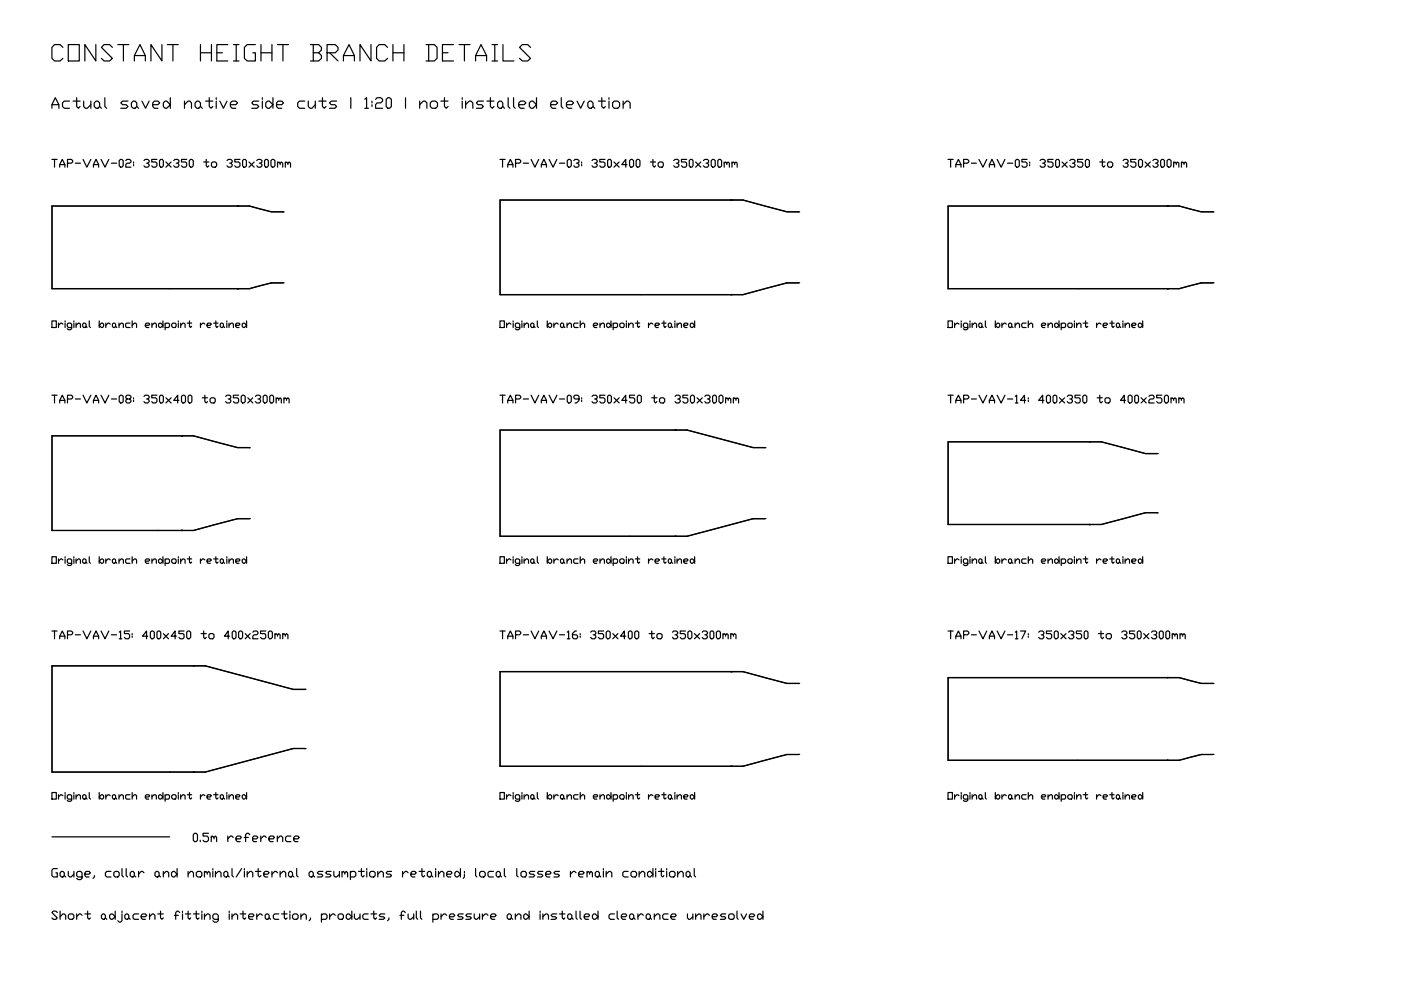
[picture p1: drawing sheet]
<svg xmlns="http://www.w3.org/2000/svg" width="297mm" height="210mm" viewBox="0 0 297 210" stroke-linecap="round" stroke-linejoin="round" font-family="sans-serif">
<defs><g id="words">
<text font-size="7.1" x="9.9" y="14.1">CONSTANT HEIGHT BRANCH DETAILS</text>
<g font-size="4.4">
<text x="9.9" y="136.5">TAP-VAV-15: 400x450 to 400x250mm</text>
<text x="104.8" y="136.5">TAP-VAV-16: 350x400 to 350x300mm</text>
<text x="199.7" y="136.5">TAP-VAV-17: 350x350 to 350x300mm</text>
</g>
</g></defs>
<!-- layer: NATIVE_SIDE_CUT -->
<g fill="none" stroke="#000" stroke-width=".25">
<path d="M50.4 43.7h-39.4v17.5h39.4M50.4 43.7h.1M50.4 43.7h2.5M52.9 43.7h-2.5M52.9 43.7l4.6 1.2h2.5M60 60h-2.5l-4.6 1.2h-2.5M60 60h.1M60 44.9h.1M155 42.4h-49v20.1h49M155 42.4h.1M155 42.4h2.5l9.3 2.5h2.5M169.3 60h-2.5l-9.3 2.5h-2.5"/>
<path d="M169.3 60h.1M169.3 44.9h.1M247.5 43.7h-46.5v17.5h46.5M247.5 43.7h.1M247.5 43.7h2.5M250 43.7h-2.5M250 43.7l4.7 1.2h2.5M257.2 60h-2.5l-4.7 1.2h-2.5M257.2 60h.1M257.2 44.9h.1M50.4 61.2h.1M155 62.5h.1"/>
<path d="M247.5 61.2h.1M38.5 92.4h-27.5v20.1M38.5 92.4h.1M38.5 92.4h2.5l9.4 2.5h2.5M52.9 94.9h.1M143.2 91.2h-37.2v22.5h37.2M143.2 91.2h.1M143.2 91.2h2.5l14 3.7h2.5M162.2 94.9h.1M231 93.7h-30v17.5h30M231 93.7h.1M231 93.7h2.5l9.4 2.5h2.5"/>
<path d="M245.4 96.2h.1M11 112.5h27.5M38.5 112.5h.1M38.5 112.5h2.5M52.9 110h-2.5l-9.4 2.5M52.9 110h.1M143.2 113.7h.1M143.2 113.7h2.5M162.2 110h-2.5l-14 3.7M162.2 110h.1M231 111.2h.1M231 111.2h2.5"/>
<path d="M245.4 108.7h-2.5l-9.4 2.5M245.4 108.7h.1M41 141.2h-30v22.5h30M41 141.2h.1M41 141.2h2.5l18.7 4.9h2.5M41 141.2h2.5l18.7 5 2.5-.1M62.2 158.7l-18.7 5h-2.5M62.2 158.7h2.5M64.7 158.7h.1M64.7 146.1h.1M155 142.4h-49v20.1h49M155 142.4h.1"/>
<path d="M155 142.4h-49v20h49M155 142.4h2.5l9.3 2.5h2.5M166.8 160l-9.3 2.5h-2.5M166.8 159.9l-9.3 2.5h-2.5M166.8 159.9h2.5M169.3 159.9l-2.5 .1M169.3 159.9h.1M169.3 144.9h.1M247.5 143.7h-46.5v17.5h46.5M247.5 143.7h.1M247.5 143.7a11.7 11.7 0 0 1 4.8 .6l2.4 .6h2.5M247.5 143.7h2.5l4.7 1.2h2.5"/>
<path d="M254.7 160l-4.7 1.2h-2.5M254.7 159.9l-4.7 1.3h-2.5M254.7 159.9h2.5M257.2 159.9l-2.5 .1M257.2 159.9h.1M257.2 144.9h.1M41 163.7h.1M155 162.4h.1M155 162.4v.1M247.5 161.2h.1"/>
</g>
<!-- layer: DETAIL_NOTES -->
<g fill="none" stroke="#000" stroke-width=".25">
<path d="M11 23v-.8l.7-1.5 .8 1.5v.8M11 33.8h1.1M11 22.2h1.5M11.6 33.8v1.6M12.7 35.4v-.5l.5-1.1 .6 1.1v.5M12.7 34.9h1.1M14.3 34.6h.8l.3-.3v-.2l-.3-.3h-.8v1.6M14.7 21.4h-1.1l-.3 .4v.8l.3 .4h1.1M15.5 21.4h1.5M16 34.6h1.1M16.3 20.7v1.9l.3 .4 .4-.4M17.6 33.8l.8 1.6 .9-1.6"/>
<path d="M17.7 21.4v1.2l.4 .4h.4l.8-.8M19.3 21.4v1.6M19.8 35.4v-.5l.6-1.1 .5 1.1v.5M19.8 34.9h1.1M20 21.8l.4-.4h.3l.4 .4v.8l-.4 .4h-.3l-.4-.4zM21.1 22.6l.4 .4M21.4 33.8l.9 1.6 .8-1.6M22.2 20.7v1.9l.4 .4M23.6 34.6h1.1M25.3 34.1l.3-.3h.2l.3 .3v1.1l-.3 .2h-.2l-.3-.2zM26.7 34.1l.2-.3h.6l.3 .3v.2l-.3 .3h-.6l-.2 .3v.5h1.1M27.1 21.4h-1.1l-.4 .4 .4 .4h.8l.3 .4-.3 .4h-1.2"/>
<path d="M27.9 21.8l.3-.4h.4l.4 .4v.8l-.4 .4h-.4l-.3-.4zM28.3 34.3v.3M28.3 34.9v.3M29 22.6l.4 .4M30.1 21.4l.8 1.6 .7-1.6M30.5 34.1l.3-.3h.5l.3 .3v.2l-.3 .3h-.2M31.3 34.6l.3 .3v.3l-.3 .2h-.5l-.3-.2M32.4 22.2h1.1l.4-.4-.4-.4h-.8l-.3 .4v.8l.3 .4h.8M33.3 33.8h-1.1v.5h.8l.3 .3v.6l-.3 .2h-.6l-.2-.2M34.1 33.8h.3l.2 .3v1.1l-.2 .2h-.3l-.3-.2v-1.1zM34.6 21.8l.4-.4h.3l.8 .8-.8 .8h-.3l-.4-.4zM35.2 34.3l1.1 1.1"/>
<path d="M36.1 20.7v2.3M36.3 34.3l-1.1 1.1M36.8 34.1l.3-.3h.6l.2 .3v.2l-.2 .3h-.3M37.7 34.6l.2 .3v.3l-.2 .2h-.6l-.3-.2M39.1 22.2l.8-.8h.4l.3 .4v1.2M39.1 21.4v1.6M39.6 33.8h-1.1v.5h.8l.3 .3v.6l-.3 .2h-.5l-.3-.2M40.1 34.1l.3-.3h.3l.3 .3v1.1l-.3 .2h-.3l-.3-.2zM41.4 21.8l.3-.4h.4l.4 .4v.8l-.4 .4h-.4l-.3-.4zM42.5 22.6l.4 .4M43.2 34.3h1.1M43.6 21.4h1.5"/>
<path d="M43.7 33.8v1.4l.3 .2 .3-.2M44.4 20.7v1.9l.3 .4 .4-.4M44.8 34.6l.3-.3h.5l.3 .3v.6l-.3 .2h-.5l-.3-.2zM45.8 20.7v.4M45.8 21.4v1.6M46.6 21.4l.8 1.6 .7-1.6M48.1 34.1l.3-.3h.5l.3 .3v.2l-.3 .3h-.2M48.9 22.2h1.1l.4-.4-.4-.4h-.8l-.3 .4v.8l.3 .4h.8M48.9 34.6l.3 .3v.3l-.3 .2h-.5l-.3-.2M50.9 33.8h-1.1v.5h.8l.3 .3v.6l-.3 .2h-.6l-.2-.2M51.7 33.8h.3l.2 .3v1.1l-.2 .2h-.3l-.3-.2v-1.1zM52.8 34.3l1.1 1.1"/>
<path d="M53.9 34.3l-1.1 1.1M54.4 34.1l.3-.3h.5l.3 .3v.2l-.3 .3h-.2M54.9 21.4h-1.2l-.3 .4 .3 .4h.8l.4 .4-.4 .4h-1.1M55.2 34.6l.3 .3v.3l-.3 .2h-.5l-.3-.2M55.6 20.7v.4M55.6 21.4v1.6M56.1 34.1l.2-.3h.3l.3 .3v1.1l-.3 .2h-.3l-.2-.2zM56.3 21.8l.4-.4h.4l.8 .8-.8 .8h-.4l-.4-.4zM57.4 34.1l.3-.3h.3l.3 .3v1.1l-.3 .2h-.3l-.3-.2zM57.9 20.7v2.3M58.6 22.2h1.1l.4-.4-.4-.4h-.7l-.4 .4v.8l.4 .4h.7M58.8 34.6l.3-.3 .3 .3v.3"/>
<path d="M58.8 34.3v1.1M59.4 34.6l.2-.3 .3 .3v.8M60.5 34.6l.2-.3 .3 .3v.3M60.5 34.3v1.1M61 34.6l.3-.3 .3 .3v.8M64.6 21.4h-1.1l-.4 .4v.8l.4 .4h1.1M65.4 21.4v1.2l.3 .4h.4l.7-.8M66.8 21.4v1.6M67.6 21.4h1.5M68.4 20.7v1.9l.3 .4 .4-.4M71.4 21.4h-1.2l-.4 .4 .4 .4h.8l.4 .4-.4 .4h-1.2M74.4 20.7v2.3"/>
<path d="M77.3 21.1l.4-.4v2.3M77.3 23h.8M78.9 21.4v.4M78.9 22.2v.4M79.6 21.1l.4-.4h.7l.4 .4v.3l-.4 .4h-.7l-.4 .4v.8h1.5M81.9 21.1l.4-.4h.3l.4 .4v1.5l-.4 .4h-.3l-.4-.4zM86 20.7v2.3M89 22.2l.7-.8h.4l.4 .4v1.2M89 21.4v1.6M91.2 21.8l.4-.4h.8l.4 .4v.8l-.4 .4h-.8l-.4-.4zM93.5 21.4h1.5M94.2 20.7v1.9l.4 .4 .4-.4"/>
<path d="M98 20.7v.4M98 21.4v1.6M98.7 22.2l.8-.8h.4l.3 .4v1.2M98.7 21.4v1.6M102.5 21.4h-1.2l-.3 .4 .3 .4h.8l.4 .4-.4 .4h-1.1M103.3 21.4h1.4M104 20.7v1.9l.4 .4 .3-.4M105.5 21.8l.4-.4h.4l.3 .4v.8l-.3 .4h-.4l-.4-.4zM106 33.8h1.1M106.6 33.8v1.6M106.6 22.6l.4 .4M107.7 35.4v-.5l.5-1.1 .6 1.1v.5"/>
<path d="M107.7 34.9h1.1M107.7 20.7v1.9l.4 .4M108.9 20.7v1.9l.3 .4M109.3 34.6h.8l.3-.3v-.2l-.3-.3h-.8v1.6M110 22.2h1.1l.4-.4-.4-.4h-.7l-.4 .4v.8l.4 .4h.7M111 34.6h1.1M112.2 21.8l.4-.4h.4l.7 .8-.7 .8h-.4l-.4-.4zM112.6 33.8l.8 1.6 .8-1.6M113.7 20.7v2.3M114.8 35.4v-.5l.5-1.1 .6 1.1v.5M114.8 34.9h1.1M116.4 33.8l.9 1.6 .8-1.6"/>
<path d="M116.8 22.2h1.1l.3-.4-.3-.4h-.8l-.3 .4v.8l.3 .4h.8M118.6 34.6h1.1M119 20.7v1.9l.4 .4M120.1 22.2h1.1l.4-.4-.4-.4h-.7l-.4 .4v.8l.4 .4h.7M120.3 34.1l.3-.3h.2l.3 .3v1.1l-.3 .2h-.2l-.3-.2zM121.7 34.1l.2-.3h.6l.3 .3v.2l-.3 .3h-.3M122.3 21.4l.8 1.6 .8-1.6M122.5 34.6l.3 .3v.3l-.3 .2h-.6l-.2-.2M123.3 34.3v.3M123.3 34.9v.3M125 21.4h.3l.4 .4v.8l-.4 .4h-.3l-.4-.4v-.8zM125.5 34.1l.3-.3h.5l.3 .3v.2l-.3 .3h-.2"/>
<path d="M125.7 22.6l.4 .4M126.3 34.6l.3 .3v.3l-.3 .2h-.5l-.3-.2M126.9 21.4h1.5M127.6 20.7v1.9l.4 .4 .4-.4M128.3 33.8h-1.1v.5h.8l.3 .3v.6l-.3 .2h-.6l-.2-.2M128.8 34.1l.3-.3h.3l.2 .3v1.1l-.2 .2h-.3l-.3-.2zM129.1 20.7v.4M129.1 21.4v1.6M130.2 34.3l1.1 1.1M130.2 21.4h.8l.4 .4v.8l-.4 .4h-.8l-.3-.4v-.8zM131.3 34.3l-1.1 1.1M132.1 22.2l.7-.8h.4l.4 .4v1.2"/>
<path d="M132.1 21.4v1.6M132.9 34.9h-1.1l.9-1.1v1.6M133.5 34.1l.3-.3h.2l.3 .3v1.1l-.3 .2h-.2l-.3-.2zM134.9 34.1l.2-.3h.3l.3 .3v1.1l-.3 .2h-.3l-.2-.2zM137.9 34.3h1.1M138.4 33.8v1.4l.3 .2 .3-.2M139.5 34.6l.3-.3h.6l.2 .3v.6l-.2 .2h-.6l-.3-.2zM142.8 34.1l.3-.3h.6l.2 .3v.2l-.2 .3h-.3M143.7 34.6l.2 .3v.3l-.2 .2h-.6l-.3-.2M145.6 33.8h-1.1v.5h.8l.3 .3v.6l-.3 .2h-.5l-.3-.2M146.1 34.1l.3-.3h.3l.2 .3v1.1l-.2 .2h-.3l-.3-.2zM147.5 34.3l1.1 1.1"/>
<path d="M148.6 34.3l-1.1 1.1M149.1 34.1l.3-.3h.6l.2 .3v.2l-.2 .3h-.3M150 34.6l.2 .3v.3l-.2 .2h-.6l-.3-.2M150.8 34.1l.3-.3h.2l.3 .3v1.1l-.3 .2h-.2l-.3-.2zM152.2 34.1l.2-.3h.3l.3 .3v1.1l-.3 .2h-.3l-.2-.2zM153.5 34.6l.3-.3 .3 .3v.3M153.5 34.3v1.1M154.1 34.6l.3-.3 .2 .3v.8M155.2 34.6l.3-.3 .2 .3v.3M155.2 34.3v1.1M155.7 34.6l.3-.3 .3 .3v.8M201 33.8h1.1"/>
<path d="M201.5 33.8v1.6M202.6 35.4v-.5l.6-1.1 .6 1.1v.5M202.6 34.9h1.2M204.3 34.6h.8l.3-.3v-.2l-.3-.3h-.8v1.6M206 34.6h1M207.6 33.8l.8 1.6 .8-1.6M209.8 35.4v-.5l.5-1.1 .6 1.1v.5M209.8 34.9h1.1M211.4 33.8l.9 1.6 .8-1.6M213.6 34.6h1.1M215.3 34.1l.3-.3h.2l.3 .3v1.1l-.3 .2h-.2l-.3-.2zM217.8 33.8h-1.1v.5h.8l.3 .3v.6l-.3 .2h-.6l-.2-.2"/>
<path d="M218.3 34.3v.3M218.3 34.9v.3M220.5 34.1l.3-.3h.5l.3 .3v.2l-.3 .3h-.2M221.3 34.6l.3 .3v.3l-.3 .2h-.5l-.3-.2M223.3 33.8h-1.1v.5h.8l.3 .3v.6l-.3 .2h-.6l-.2-.2M223.8 34.1l.3-.3h.3l.2 .3v1.1l-.2 .2h-.3l-.3-.2zM225.2 34.3l1.1 1.1M226.3 34.3l-1.1 1.1M226.8 34.1l.3-.3h.6l.2 .3v.2l-.2 .3h-.3M227.7 34.6l.2 .3v.3l-.2 .2h-.6l-.3-.2M229.6 33.8h-1.1v.5h.8l.3 .3v.6l-.3 .2h-.5l-.3-.2M230.1 34.1l.3-.3h.3l.3 .3v1.1l-.3 .2h-.3l-.3-.2z"/>
<path d="M233.2 34.3h1.1M233.7 33.8v1.4l.3 .2 .3-.2M234.8 34.6l.3-.3h.5l.3 .3v.6l-.3 .2h-.5l-.3-.2zM238.1 34.1l.3-.3h.5l.3 .3v.2l-.3 .3h-.3M238.9 34.6l.3 .3v.3l-.3 .2h-.5l-.3-.2M240.8 33.8h-1.1v.5h.9l.2 .3v.6l-.2 .2h-.6l-.3-.2M241.4 34.1l.3-.3h.2l.3 .3v1.1l-.3 .2h-.2l-.3-.2zM242.8 34.3l1.1 1.1M243.9 34.3l-1.1 1.1M244.4 34.1l.3-.3h.5l.3 .3v.2l-.3 .3h-.2M245.2 34.6l.3 .3v.3l-.3 .2h-.5l-.3-.2M246.1 34.1l.2-.3h.3l.3 .3v1.1l-.3 .2h-.3l-.2-.2z"/>
<path d="M247.4 34.1l.3-.3h.3l.3 .3v1.1l-.3 .2h-.3l-.3-.2zM248.8 34.6l.3-.3 .3 .3v.3M248.8 34.3v1.1M249.4 34.6l.2-.3 .3 .3v.8M250.5 34.6l.2-.3 .3 .3v.3M250.5 34.3v1.1M251 34.6l.3-.3 .3 .3v.8M11 68h.9v1.4h-.9zM12.4 68.5v.9M13.3 68.7l-.4-.2-.5 .5M13.8 68v.3M13.8 68.5v.9"/>
<path d="M15.2 69.4h-.7l-.2-.2v-.5l.2-.2h.4l.3 .2v1l-.3 .2h-.4l-.2-.2M15.7 68v.3M15.7 68.5v.9M16.1 69l.5-.5h.2l.3 .2v.7M16.1 68.5v.9M17.5 68.7l.5-.2 .2 .2v.5l-.2 .2h-.3l-.2-.2zM18.2 69.2l.3 .2M18.9 68v1.2l.3 .2M21 69l.5-.5 .5 .2v.5l-.3 .2h-.2zM21 68v1.4M22.4 68.5v.9M23.4 68.7l-.5-.2-.5 .5"/>
<path d="M23.8 68.7l.2-.2 .5 .2v.5l-.2 .2h-.3l-.2-.2zM24.5 69.2l.3 .2M25.2 69l.5-.5h.2l.3 .2v.7M25.2 68.5v.9M27.6 68.5h-.8l-.2 .2v.5l.2 .2h.8M28 69l.5-.5h.2l.3 .2v.7M28 68v1.4M30.8 69h.7l.2-.3-.2-.2h-.4l-.3 .2v.5l.3 .2h.4M32.2 69l.5-.5h.2l.2 .2v.7M32.2 68.5v.9M33.6 68.7l.5-.2 .4 .5-.4 .4h-.2l-.3-.2zM34.5 68v1.4"/>
<path d="M35 68.7l.3-.2h.4l.2 .2v.5l-.2 .2h-.7M35 68.5v1.4M36.4 68.7l.3-.2h.4l.2 .2v.5l-.2 .2h-.4l-.3-.2zM37.8 68v.3M37.8 68.5v.9M38.3 69l.5-.5h.2l.2 .2v.7M38.3 68.5v.9M39.7 68.5h.9M40.2 68v1.2l.2 .2 .2-.2M42.5 68.5v.9M43.4 68.7l-.4-.2-.5 .5M43.9 69h.7l.2-.3-.2-.2h-.5l-.2 .2v.5l.2 .2h.5"/>
<path d="M45.3 68.5h.9M45.8 68v1.2l.2 .2 .2-.2M46.7 68.7l.2-.2 .5 .2v.5l-.2 .2h-.3l-.2-.2zM47.4 69.2l.2 .2M48.1 68v.3M48.1 68.5v.9M48.6 69l.4-.5h.3l.2 .2v.7M48.6 68.5v.9M50 69h.7l.2-.3-.2-.2h-.5l-.2 .2v.5l.2 .2h.5M51.4 68.7l.4-.2 .5 .5-.5 .4h-.2l-.2-.2zM52.3 68v1.4M106 68h.9v1.4h-.9z"/>
<path d="M107.4 68.5v.9M108.3 68.7l-.4-.2-.5 .5M108.8 68v.3M108.8 68.5v.9M110.2 69.4h-.7l-.2-.2v-.5l.2-.2h.4l.3 .2v1l-.3 .2h-.4l-.2-.2M110.7 68v.3M110.7 68.5v.9M111.1 69l.5-.5h.2l.3 .2v.7M111.1 68.5v.9M112.5 68.7l.2-.2 .5 .2v.5l-.2 .2h-.3l-.2-.2zM113.2 69.2l.3 .2M113.9 68v1.2l.3 .2"/>
<path d="M116 69l.5-.5 .5 .2v.5l-.3 .2h-.2zM116 68v1.4M117.4 68.5v.9M118.4 68.7l-.5-.2-.5 .5M118.8 68.7l.2-.2 .5 .2v.5l-.2 .2h-.3l-.2-.2zM119.5 69.2l.3 .2M120.2 69l.5-.5h.2l.3 .2v.7M120.2 68.5v.9M122.6 68.5h-.8l-.2 .2v.5l.2 .2h.8M123 69l.5-.5h.2l.3 .2v.7M123 68v1.4M125.8 69h.7l.2-.3-.2-.2h-.4l-.3 .2v.5l.3 .2h.4"/>
<path d="M127.2 69l.5-.5h.2l.2 .2v.7M127.2 68.5v.9M128.6 68.7l.5-.2 .4 .5-.4 .4h-.2l-.3-.2zM129.5 68v1.4M130 68.7l.3-.2h.4l.2 .2v.5l-.2 .2h-.7M130 68.5v1.4M131.4 68.7l.3-.2h.4l.2 .2v.5l-.2 .2h-.4l-.3-.2zM132.8 68v.3M132.8 68.5v.9M133.3 69l.4-.5h.3l.2 .2v.7M133.3 68.5v.9M134.7 68.5h.9"/>
<path d="M135.2 68v1.2l.2 .2 .2-.2M137.5 68.5v.9M138.4 68.7l-.4-.2-.5 .5M138.9 69h.7l.2-.3-.2-.2h-.5l-.2 .2v.5l.2 .2h.5M140.3 68.5h.9M140.8 68v1.2l.2 .2 .2-.2M141.7 68.7l.2-.2 .5 .2v.5l-.2 .2h-.3l-.2-.2zM142.4 69.2l.2 .2M143.1 68v.3M143.1 68.5v.9M143.6 69l.4-.5h.3l.2 .2v.7M143.6 68.5v.9"/>
<path d="M144.9 69h.8l.2-.3-.2-.2h-.5l-.3 .2v.5l.3 .2h.5M146.3 68.7l.5-.2 .5 .5-.5 .4h-.2l-.3-.2zM147.3 68v1.4M201 68h.9v1.4h-.9zM202.4 68.5v.9M203.3 68.7l-.4-.2-.5 .5M203.8 68v.3M203.8 68.5v.9M205.2 69.4h-.7l-.2-.2v-.5l.2-.2h.4l.3 .2v1l-.3 .2h-.4l-.2-.2M205.7 68v.3M205.7 68.5v.9M206.1 69l.5-.5h.2l.3 .2v.7"/>
<path d="M206.1 68.5v.9M207.5 68.7l.2-.2 .5 .2v.5l-.2 .2h-.3l-.2-.2zM208.2 69.2l.2 .2M208.9 68v1.2l.2 .2M211 69l.5-.5 .5 .2v.5l-.3 .2h-.2zM211 68v1.4M212.4 68.5v.9M213.4 68.7l-.5-.2-.5 .5M213.8 68.7l.2-.2 .5 .2v.5l-.2 .2h-.3l-.2-.2zM214.5 69.2l.3 .2M215.2 69l.5-.5h.2l.3 .2v.7M215.2 68.5v.9"/>
<path d="M217.6 68.5h-.8l-.2 .2v.5l.2 .2h.8M218 69l.5-.5h.2l.2 .2v.7M218 68v1.4M220.8 69h.7l.2-.3-.2-.2h-.4l-.3 .2v.5l.3 .2h.4M222.2 69l.5-.5h.2l.2 .2v.7M222.2 68.5v.9M223.6 68.7l.5-.2 .4 .5-.4 .4h-.2l-.3-.2zM224.5 68v1.4M225 68.7l.3-.2h.4l.2 .2v.5l-.2 .2h-.7M225 68.5v1.4M226.4 68.7l.3-.2h.4l.2 .2v.5l-.2 .2h-.4l-.3-.2zM227.8 68v.3"/>
<path d="M227.8 68.5v.9M228.3 69l.4-.5h.3l.2 .2v.7M228.3 68.5v.9M229.7 68.5h.9M230.2 68v1.2l.2 .2 .2-.2M232.5 68.5v.9M233.4 68.7l-.4-.2-.5 .5M233.9 69h.7l.2-.3-.2-.2h-.5l-.2 .2v.5l.2 .2h.5M235.3 68.5h.9M235.8 68v1.2l.2 .2 .2-.2M236.7 68.7l.2-.2 .5 .2v.5l-.2 .2h-.3l-.2-.2zM237.4 69.2l.2 .2"/>
<path d="M238.1 68v.3M238.1 68.5v.9M238.5 69l.5-.5h.2l.3 .2v.7M238.5 68.5v.9M239.9 69h.8l.2-.3-.2-.2h-.5l-.3 .2v.5l.3 .2h.5M241.3 68.7l.5-.2 .5 .5-.5 .4h-.2l-.3-.2zM242.3 68v1.4M11 83.8h1.1M11.6 83.8v1.6M12.7 85.4v-.5l.5-1.1 .6 1.1v.5M12.7 84.9h1.1M14.3 84.6h.8l.3-.3v-.3l-.3-.2h-.8v1.6"/>
<path d="M16 84.6h1.1M17.6 83.8l.8 1.6 .9-1.6M19.8 85.4v-.5l.6-1.1 .5 1.1v.5M19.8 84.9h1.1M21.4 83.8l.9 1.6 .8-1.6M23.6 84.6h1.1M25.3 84l.3-.2h.2l.3 .2v1.1l-.3 .3h-.2l-.3-.3zM26.9 84.6l-.2-.3v-.3l.2-.2h.6l.3 .2v.3l-.3 .3h-.6l-.2 .3v.2l.2 .3h.6l.3-.3v-.2l-.3-.3M28.3 84.3v.3M28.3 84.9v.2M30.5 84l.3-.2h.5l.3 .2v.3l-.3 .3h-.2M31.3 84.6l.3 .3v.2l-.3 .3h-.5l-.3-.3"/>
<path d="M33.3 83.8h-1.1v.5h.8l.3 .3v.5l-.3 .3h-.6l-.2-.3M33.8 84l.3-.2h.3l.2 .2v1.1l-.2 .3h-.3l-.3-.3zM35.2 84.3l1.1 1.1M36.3 84.3l-1.1 1.1M37.9 84.9h-1.1l.9-1.1v1.6M38.5 84l.3-.2h.2l.3 .2v1.1l-.3 .3h-.2l-.3-.3zM39.9 84l.2-.2h.3l.3 .2v1.1l-.3 .3h-.3l-.2-.3zM42.9 84.3h1.1M43.4 83.8v1.3l.3 .3 .3-.3M44.5 84.6l.3-.3h.6l.2 .3v.5l-.2 .3h-.6l-.3-.3zM47.8 84l.3-.2h.6l.2 .2v.3l-.2 .3h-.3M48.7 84.6l.2 .3v.2l-.2 .3h-.6l-.3-.3"/>
<path d="M50.6 83.8h-1.1v.5h.8l.3 .3v.5l-.3 .3h-.5l-.3-.3M51.1 84l.3-.2h.3l.3 .2v1.1l-.3 .3h-.3l-.3-.3zM52.5 84.3l1.1 1.1M53.6 84.3l-1.1 1.1M54.1 84l.3-.2h.6l.2 .2v.3l-.2 .3h-.3M55 84.6l.2 .3v.2l-.2 .3h-.6l-.3-.3M55.8 84l.3-.2h.2l.3 .2v1.1l-.3 .3h-.2l-.3-.3zM57.2 84l.2-.2h.3l.3 .2v1.1l-.3 .3h-.3l-.2-.3zM58.5 84.6l.3-.3 .3 .3v.3M58.5 84.3v1.1M59.1 84.6l.3-.3 .2 .3v.8M60.2 84.6l.3-.3 .2 .3v.3"/>
<path d="M60.2 84.3v1.1M60.7 84.6l.3-.3 .3 .3v.8M106 83.8h1.1M106.6 83.8v1.6M107.7 85.4v-.5l.5-1.1 .6 1.1v.5M107.7 84.9h1.1M109.3 84.6h.8l.3-.3v-.3l-.3-.2h-.8v1.6M111 84.6h1.1M112.6 83.8l.8 1.6 .8-1.6M114.8 85.4v-.5l.5-1.1 .6 1.1v.5M114.8 84.9h1.1M116.4 83.8l.9 1.6 .8-1.6"/>
<path d="M118.6 84.6h1.1M120.3 84l.3-.2h.2l.3 .2v1.1l-.3 .3h-.2l-.3-.3zM122.8 84.6h-.9l-.2-.3v-.3l.2-.2h.6l.3 .2v.9l-.6 .5h-.3M123.3 84.3v.3M123.3 84.9v.2M125.5 84l.3-.2h.5l.3 .2v.3l-.3 .3h-.2M126.3 84.6l.3 .3v.2l-.3 .3h-.5l-.3-.3M128.3 83.8h-1.1v.5h.8l.3 .3v.5l-.3 .3h-.6l-.2-.3M128.8 84l.3-.2h.3l.2 .2v1.1l-.2 .3h-.3l-.3-.3zM130.2 84.3l1.1 1.1M131.3 84.3l-1.1 1.1M132.9 84.9h-1.1l.9-1.1v1.6"/>
<path d="M134.6 83.8h-1.1v.5h.8l.3 .3v.5l-.3 .3h-.5l-.3-.3M135.1 84l.3-.2h.3l.3 .2v1.1l-.3 .3h-.3l-.3-.3zM138.2 84.3h1.1M138.7 83.8v1.3l.3 .3 .3-.3M139.8 84.6l.3-.3h.5l.3 .3v.5l-.3 .3h-.5l-.3-.3zM143.1 84l.3-.2h.5l.3 .2v.3l-.3 .3h-.2M143.9 84.6l.3 .3v.2l-.3 .3h-.5l-.3-.3M145.8 83.8h-1v.5h.8l.2 .3v.5l-.2 .3h-.6l-.2-.3M146.4 84l.3-.2h.2l.3 .2v1.1l-.3 .3h-.2l-.3-.3zM147.8 84.3l1.1 1.1M148.9 84.3l-1.1 1.1M149.4 84l.3-.2h.5l.3 .2v.3l-.3 .3h-.2"/>
<path d="M150.2 84.6l.3 .3v.2l-.3 .3h-.5l-.3-.3M151.3 83.8h.3l.3 .2v1.1l-.3 .3h-.3l-.2-.3v-1.1zM152.4 84l.3-.2h.3l.3 .2v1.1l-.3 .3h-.3l-.3-.3zM153.8 84.6l.3-.3 .3 .3v.3M153.8 84.3v1.1M154.4 84.6l.2-.3 .3 .3v.8M155.5 84.6l.2-.3 .3 .3v.3M155.5 84.3v1.1M156 84.6l.3-.3 .3 .3v.8M201 83.8h1.1M201.5 83.8v1.6M202.6 85.4v-.5l.6-1.1 .6 1.1v.5"/>
<path d="M202.6 84.9h1.2M204.3 84.6h.8l.3-.3v-.3l-.3-.2h-.8v1.6M206 84.6h1M207.6 83.8l.8 1.6 .8-1.6M209.8 85.4v-.5l.5-1.1 .6 1.1v.5M209.8 84.9h1.1M211.4 83.8l.9 1.6 .8-1.6M213.6 84.6h1.1M215.3 84l.3-.2v1.6M215.3 85.4h.5M217.5 84.9h-1.1l.8-1.1v1.6M218 84.3v.3"/>
<path d="M218 84.9v.2M221.3 84.9h-1.1l.9-1.1v1.6M221.9 84l.3-.2h.2l.3 .2v1.1l-.3 .3h-.2l-.3-.3zM223.3 84l.2-.2h.3l.3 .2v1.1l-.3 .3h-.3l-.2-.3zM224.6 84.3l1.1 1.1M225.7 84.3l-1.1 1.1M226.3 84l.3-.2h.5l.3 .2v.3l-.3 .3h-.3M227.1 84.6l.3 .3v.2l-.3 .3h-.5l-.3-.3M229 83.8h-1.1v.5h.9l.2 .3v.5l-.2 .3h-.6l-.3-.3M229.6 84l.3-.2h.2l.3 .2v1.1l-.3 .3h-.2l-.3-.3zM232.6 84.3h1.1M233.2 83.8v1.3l.2 .3 .3-.3"/>
<path d="M234.3 84.6l.2-.3h.6l.3 .3v.5l-.3 .3h-.6l-.2-.3zM238.6 84.9h-1l.8-1.1v1.6M239.2 84l.3-.2h.2l.3 .2v1.1l-.3 .3h-.2l-.3-.3zM240.6 84l.2-.2h.3l.3 .2v1.1l-.3 .3h-.3l-.2-.3zM241.9 84.3l1.1 1.1M243 84.3l-1.1 1.1M243.6 84l.3-.2h.5l.3 .2v.3l-.3 .3h-.5l-.3 .3v.5h1.1M246.3 83.8h-1.1v.5h.9l.2 .3v.5l-.2 .3h-.6l-.3-.3M246.9 84l.3-.2h.2l.3 .2v1.1l-.3 .3h-.2l-.3-.3zM248.3 84.6l.2-.3 .3 .3v.3M248.3 84.3v1.1M248.8 84.6l.3-.3 .3 .3v.8"/>
<path d="M249.9 84.6l.3-.3 .3 .3v.3M249.9 84.3v1.1M250.5 84.6l.2-.3 .3 .3v.8M11 118h.9v1.4h-.9zM12.4 118.5v.9M13.3 118.7l-.4-.2-.5 .5M13.8 118v.3M13.8 118.5v.9M15.2 119.4h-.7l-.2-.2v-.5l.2-.2h.4l.3 .2v1l-.3 .2h-.4l-.2-.2M15.7 118v.3M15.7 118.5v.9M16.1 119l.5-.5h.2l.3 .2v.7"/>
<path d="M16.1 118.5v.9M17.5 118.7l.2-.2 .5 .2v.5l-.2 .2h-.3l-.2-.2zM18.2 119.2l.3 .2M18.9 118v1.2l.3 .2M21 119l.5-.5 .5 .2v.5l-.3 .2h-.2zM21 118v1.4M22.4 118.5v.9M23.4 118.7l-.5-.2-.5 .5M23.8 118.7l.2-.2 .5 .2v.5l-.2 .2h-.3l-.2-.2zM24.5 119.2l.3 .2M25.2 119l.5-.5h.2l.3 .2v.7M25.2 118.5v.9"/>
<path d="M27.6 118.5h-.8l-.2 .2v.5l.2 .2h.8M28 119l.5-.5h.2l.3 .2v.7M28 118v1.4M30.8 119h.7l.2-.3-.2-.2h-.4l-.3 .2v.5l.3 .2h.4M32.2 119l.5-.5h.2l.2 .2v.7M32.2 118.5v.9M33.6 118.7l.5-.2 .4 .5-.4 .4h-.2l-.3-.2zM34.5 118v1.4M35 118.7l.3-.2h.4l.2 .2v.5l-.2 .2h-.7M35 118.5v1.4M36.4 118.7l.3-.2h.4l.2 .2v.5l-.2 .2h-.4l-.3-.2zM37.8 118v.3"/>
<path d="M37.8 118.5v.9M38.3 119l.5-.5h.2l.2 .2v.7M38.3 118.5v.9M39.7 118.5h.9M40.2 118v1.2l.2 .2 .2-.2M42.5 118.5v.9M43.4 118.7l-.4-.2-.5 .5M43.9 119h.7l.2-.3-.2-.2h-.5l-.2 .2v.5l.2 .2h.5M45.3 118.5h.9M45.8 118v1.2l.2 .2 .2-.2M46.7 118.7l.2-.2 .5 .2v.5l-.2 .2h-.3l-.2-.2zM47.4 119.2l.2 .2"/>
<path d="M48.1 118v.3M48.1 118.5v.9M48.6 119l.4-.5h.3l.2 .2v.7M48.6 118.5v.9M50 119h.7l.2-.3-.2-.2h-.5l-.2 .2v.5l.2 .2h.5M51.4 118.7l.4-.2 .5 .5-.5 .4h-.2l-.2-.2zM52.3 118v1.4M106 118h.9v1.4h-.9zM107.4 118.5v.9M108.3 118.7l-.4-.2-.5 .5M108.8 118v.3M108.8 118.5v.9"/>
<path d="M110.2 119.4h-.7l-.2-.2v-.5l.2-.2h.4l.3 .2v1l-.3 .2h-.4l-.2-.2M110.7 118v.3M110.7 118.5v.9M111.1 119l.5-.5h.2l.3 .2v.7M111.1 118.5v.9M112.5 118.7l.2-.2 .5 .2v.5l-.2 .2h-.3l-.2-.2zM113.2 119.2l.3 .2M113.9 118v1.2l.3 .2M116 119l.5-.5 .5 .2v.5l-.3 .2h-.2zM116 118v1.4M117.4 118.5v.9M118.4 118.7l-.5-.2-.5 .5"/>
<path d="M118.8 118.7l.2-.2 .5 .2v.5l-.2 .2h-.3l-.2-.2zM119.5 119.2l.3 .2M120.2 119l.5-.5h.2l.3 .2v.7M120.2 118.5v.9M122.6 118.5h-.8l-.2 .2v.5l.2 .2h.8M123 119l.5-.5h.2l.3 .2v.7M123 118v1.4M125.8 119h.7l.2-.3-.2-.2h-.4l-.3 .2v.5l.3 .2h.4M127.2 119l.5-.5h.2l.2 .2v.7M127.2 118.5v.9M128.6 118.7l.5-.2 .4 .5-.4 .4h-.2l-.3-.2zM129.5 118v1.4"/>
<path d="M130 118.7l.3-.2h.4l.2 .2v.5l-.2 .2h-.7M130 118.5v1.4M131.4 118.7l.3-.2h.4l.2 .2v.5l-.2 .2h-.4l-.3-.2zM132.8 118v.3M132.8 118.5v.9M133.3 119l.4-.5h.3l.2 .2v.7M133.3 118.5v.9M134.7 118.5h.9M135.2 118v1.2l.2 .2 .2-.2M137.5 118.5v.9M138.4 118.7l-.4-.2-.5 .5M138.9 119h.7l.2-.3-.2-.2h-.5l-.2 .2v.5l.2 .2h.5"/>
<path d="M140.3 118.5h.9M140.8 118v1.2l.2 .2 .2-.2M141.7 118.7l.2-.2 .5 .2v.5l-.2 .2h-.3l-.2-.2zM142.4 119.2l.2 .2M143.1 118v.3M143.1 118.5v.9M143.6 119l.4-.5h.3l.2 .2v.7M143.6 118.5v.9M144.9 119h.8l.2-.3-.2-.2h-.5l-.3 .2v.5l.3 .2h.5M146.3 118.7l.5-.2 .5 .5-.5 .4h-.2l-.3-.2zM147.3 118v1.4M201 118h.9v1.4h-.9z"/>
<path d="M202.4 118.5v.9M203.3 118.7l-.4-.2-.5 .5M203.8 118v.3M203.8 118.5v.9M205.2 119.4h-.7l-.2-.2v-.5l.2-.2h.4l.3 .2v1l-.3 .2h-.4l-.2-.2M205.7 118v.3M205.7 118.5v.9M206.1 119l.5-.5h.2l.3 .2v.7M206.1 118.5v.9M207.5 118.7l.2-.2 .5 .2v.5l-.2 .2h-.3l-.2-.2zM208.2 119.2l.2 .2M208.9 118v1.2l.2 .2"/>
<path d="M211 119l.5-.5 .5 .2v.5l-.3 .2h-.2zM211 118v1.4M212.4 118.5v.9M213.4 118.7l-.5-.2-.5 .5M213.8 118.7l.2-.2 .5 .2v.5l-.2 .2h-.3l-.2-.2zM214.5 119.2l.3 .2M215.2 119l.5-.5h.2l.3 .2v.7M215.2 118.5v.9M217.6 118.5h-.8l-.2 .2v.5l.2 .2h.8M218 119l.5-.5h.2l.2 .2v.7M218 118v1.4M220.8 119h.7l.2-.3-.2-.2h-.4l-.3 .2v.5l.3 .2h.4"/>
<path d="M222.2 119l.5-.5h.2l.2 .2v.7M222.2 118.5v.9M223.6 118.7l.5-.2 .4 .5-.4 .4h-.2l-.3-.2zM224.5 118v1.4M225 118.7l.3-.2h.4l.2 .2v.5l-.2 .2h-.7M225 118.5v1.4M226.4 118.7l.3-.2h.4l.2 .2v.5l-.2 .2h-.4l-.3-.2zM227.8 118v.3M227.8 118.5v.9M228.3 119l.4-.5h.3l.2 .2v.7M228.3 118.5v.9M229.7 118.5h.9"/>
<path d="M230.2 118v1.2l.2 .2 .2-.2M232.5 118.5v.9M233.4 118.7l-.4-.2-.5 .5M233.9 119h.7l.2-.3-.2-.2h-.5l-.2 .2v.5l.2 .2h.5M235.3 118.5h.9M235.8 118v1.2l.2 .2 .2-.2M236.7 118.7l.2-.2 .5 .2v.5l-.2 .2h-.3l-.2-.2zM237.4 119.2l.2 .2M238.1 118v.3M238.1 118.5v.9M238.5 119l.5-.5h.2l.3 .2v.7M238.5 118.5v.9"/>
<path d="M239.9 119h.8l.2-.3-.2-.2h-.5l-.3 .2v.5l.3 .2h.5M241.3 118.7l.5-.2 .5 .5-.5 .4h-.2l-.3-.2zM242.3 118v1.4M11 168h.9v1.4h-.9zM12.4 168.5v.9M13.3 168.7l-.4-.2-.5 .5M13.8 168v.2M13.8 168.5v.9M15.2 169.4h-.7l-.2-.2v-.5l.2-.2h.4l.3 .2v1l-.3 .2h-.4l-.2-.2M15.7 168v.2M15.7 168.5v.9M16.1 169l.5-.5h.2l.3 .2v.7"/>
<path d="M16.1 168.5v.9M17.5 168.7l.5-.2 .2 .2v.5l-.2 .2h-.3l-.2-.2zM18.2 169.2l.3 .2M18.9 168v1.2l.3 .2M21 169l.5-.5 .5 .2v.5l-.3 .2h-.2zM21 168v1.4M22.4 168.5v.9M23.4 168.7l-.5-.2-.5 .5M23.8 168.7l.2-.2 .5 .2v.5l-.2 .2h-.3l-.2-.2zM24.5 169.2l.3 .2M25.2 169l.5-.5h.2l.3 .2v.7M25.2 168.5v.9"/>
<path d="M27.6 168.5h-.8l-.2 .2v.5l.2 .2h.8M28 169l.5-.5h.2l.3 .2v.7M28 168v1.4M30.8 169h.7l.2-.3-.2-.2h-.4l-.3 .2v.5l.3 .2h.4M32.2 169l.5-.5h.2l.2 .2v.7M32.2 168.5v.9M33.6 168.7l.5-.2 .4 .5-.4 .4h-.2l-.3-.2zM34.5 168v1.4M35 168.7l.3-.2h.4l.2 .2v.5l-.2 .2h-.7M35 168.5v1.4M36.4 168.7l.3-.2h.4l.2 .2v.5l-.2 .2h-.4l-.3-.2zM37.8 168v.2"/>
<path d="M37.8 168.5v.9M38.3 169l.5-.5h.2l.2 .2v.7M38.3 168.5v.9M39.7 168.5h.9M40.2 168v1.2l.2 .2 .2-.2M41 177l.3-.3h.3l.3 .3v1.2l-.3 .2h-.3l-.3-.2zM42.5 178.2v.2M42.5 168.5v.9M43.4 168.7l-.4-.2-.5 .5M43.9 169h.7l.2-.3-.2-.2h-.5l-.2 .2v.5l.2 .2h.5M44.2 176.7h-1.1v.6h.8l.3 .3v.6l-.3 .2h-.6l-.2-.2M44.8 177.6l.3-.3 .3 .3v.3"/>
<path d="M44.8 177.3v1.1M45.3 168.5h.9M45.4 177.6l.3-.3 .2 .3v.8M45.8 168v1.2l.2 .2 .2-.2M46.7 168.7l.2-.2 .5 .2v.5l-.2 .2h-.3l-.2-.2zM47.4 169.2l.2 .2M48.1 168v.2M48.1 168.5v.9M48.3 177.3v1.1M48.6 169l.4-.5h.3l.2 .2v.7M48.6 168.5v.9M49.4 177.6l-.3-.3h-.2l-.6 .6"/>
<path d="M50 169h.7l.2-.3-.2-.2h-.5l-.2 .2v.5l.2 .2h.5M50 177.9h.9l.3-.3-.3-.3h-.6l-.3 .3v.6l.3 .2h.6M51.4 168.7l.4-.2 .5 .5-.5 .4h-.2l-.2-.2zM51.8 177.6h.9M52.3 168v1.4M53 177l-.3-.3h-.3l-.3 .3v1.4M53.6 177.9h.8l.3-.3-.3-.3h-.6l-.2 .3v.6l.2 .2h.6M55.3 177.3v1.1M56.4 177.6l-.2-.3h-.3l-.6 .6M57 177.9h.9l.3-.3-.3-.3h-.6l-.3 .3v.6l.3 .2h.6M58.8 177.9l.6-.6h.2l.3 .3v.8M58.8 177.3v1.1"/>
<path d="M61.7 177.3h-.9l-.3 .3v.6l.3 .2h.9M62.3 177.9h.9l.3-.3-.3-.3h-.6l-.3 .3v.6l.3 .2h.6M106 168h.9v1.4h-.9zM107.4 168.5v.9M108.3 168.7l-.4-.2-.5 .5M108.8 168v.2M108.8 168.5v.9M110.2 169.4h-.7l-.2-.2v-.5l.2-.2h.4l.3 .2v1l-.3 .2h-.4l-.2-.2M110.7 168v.2M110.7 168.5v.9M111.1 169l.5-.5h.2l.3 .2v.7M111.1 168.5v.9"/>
<path d="M112.5 168.7l.2-.2 .5 .2v.5l-.2 .2h-.3l-.2-.2zM113.2 169.2l.3 .2M113.9 168v1.2l.3 .2M116 168v1.4M116.5 168.5l.5 .2v.5l-.3 .2h-.2l-.5-.4zM117.4 168.5v.9M118.4 168.7l-.5-.2-.5 .5M118.8 168.7l.2-.2 .5 .2v.5l-.2 .2h-.3l-.2-.2zM119.5 169.2l.3 .2M120.2 169l.5-.5h.2l.3 .2v.7M120.2 168.5v.9M122.6 168.5h-.8l-.2 .2v.5l.2 .2h.8"/>
<path d="M123 169l.5-.5h.2l.3 .2v.7M123 168v1.4M125.8 169h.7l.2-.3-.2-.2h-.4l-.3 .2v.5l.3 .2h.4M127.2 169l.5-.5h.2l.2 .2v.7M127.2 168.5v.9M128.6 168.7l.5-.2 .4 .5-.4 .4h-.2l-.3-.2zM129.5 168v1.4M130 168.7l.3-.2h.4l.2 .2v.5l-.2 .2h-.7M130 168.5v1.4M131.4 168.7l.3-.2h.4l.2 .2v.5l-.2 .2h-.4l-.3-.2zM132.8 168v.2M132.8 168.5v.9"/>
<path d="M133.3 169l.4-.5h.3l.2 .2v.7M133.3 168.5v.9M134.7 168.5h.9M135.2 168v1.2l.2 .2 .2-.2M137.5 168.5v.9M138.4 168.7l-.4-.2-.5 .5M138.9 169h.7l.2-.3-.2-.2h-.5l-.2 .2v.5l.2 .2h.5M140.3 168.5h.9M140.8 168v1.2l.2 .2 .2-.2M141.7 168.7l.2-.2 .5 .2v.5l-.2 .2h-.3l-.2-.2zM142.4 169.2l.2 .2M143.1 168v.2"/>
<path d="M143.1 168.5v.9M143.6 169l.4-.5h.3l.2 .2v.7M143.6 168.5v.9M144.9 169h.8l.2-.3-.2-.2h-.5l-.3 .2v.5l.3 .2h.5M146.3 168.7l.5-.2 .5 .5-.5 .4h-.2l-.3-.2zM147.3 168v1.4M201 168h.9v1.4h-.9zM202.4 168.5v.9M203.3 168.7l-.4-.2-.5 .5M203.8 168v.2M203.8 168.5v.9M205.2 169.4h-.7l-.2-.2v-.5l.2-.2h.4l.3 .2v1l-.3 .2h-.4l-.2-.2"/>
<path d="M205.7 168v.2M205.7 168.5v.9M206.1 169l.5-.5h.2l.3 .2v.7M206.1 168.5v.9M207.5 168.7l.2-.2 .5 .2v.5l-.2 .2h-.3l-.2-.2zM208.2 169.2l.2 .2M208.9 168v1.2l.2 .2M211 169l.5-.5 .5 .2v.5l-.3 .2h-.2zM211 168v1.4M212.4 168.5v.9M213.4 168.7l-.5-.2-.5 .5M213.8 168.7l.2-.2 .5 .2v.5l-.2 .2h-.3l-.2-.2z"/>
<path d="M214.5 169.2l.3 .2M215.2 169l.5-.5h.2l.3 .2v.7M215.2 168.5v.9M217.6 168.5h-.8l-.2 .2v.5l.2 .2h.8M218 169l.5-.5h.2l.2 .2v.7M218 168v1.4M220.8 169h.7l.2-.3-.2-.2h-.4l-.3 .2v.5l.3 .2h.4M222.2 169l.5-.5h.2l.2 .2v.7M222.2 168.5v.9M223.6 168.7l.5-.2 .4 .5-.4 .4h-.2l-.3-.2zM224.5 168v1.4M225 168.7l.3-.2h.4l.2 .2v.5l-.2 .2h-.7"/>
<path d="M225 168.5v1.4M226.4 168.7l.3-.2h.4l.2 .2v.5l-.2 .2h-.4l-.3-.2zM227.8 168v.2M227.8 168.5v.9M228.3 169l.4-.5h.3l.2 .2v.7M228.3 168.5v.9M229.7 168.5h.9M230.2 168v1.2l.2 .2 .2-.2M232.5 168.5v.9M233.4 168.7l-.4-.2-.5 .5M233.9 169h.7l.2-.3-.2-.2h-.5l-.2 .2v.5l.2 .2h.5M235.3 168.5h.9"/>
<path d="M235.8 168v1.2l.2 .2 .2-.2M236.7 168.7l.2-.2 .5 .2v.5l-.2 .2h-.3l-.2-.2zM237.4 169.2l.2 .2M238.1 168v.2M238.1 168.5v.9M238.5 169l.5-.5h.2l.3 .2v.7M238.5 168.5v.9M239.9 169h.8l.2-.3-.2-.2h-.5l-.3 .2v.5l.3 .2h.5M241.3 168.7l.5-.2 .5 .5-.5 .4h-.2l-.3-.2zM242.3 168v1.4M12.1 184.2h-.8l-.3 .3v1.1l.3 .3h.8v-.8h-.2M12.1 193.5l-.2-.3h-.6l-.3 .3 1.1 1.1-.2 .3h-.6l-.3-.3"/>
<path d="M12.7 185.1l.3-.3h.3l.3 .3v.5l-.3 .3h-.3l-.3-.3zM12.7 194.4l.6-.6h.3l.3 .3v.8M12.7 193.2v1.7M13.6 185.6l.3 .3M14.5 184.8v.8l.3 .3h.3l.6-.6M14.5 194.1l.3-.3h.6l.3 .3v.5l-.3 .3h-.6l-.3-.3zM15.7 184.8v1.1M16.3 193.8v1.1M17.4 185.9h-.8l-.3-.3v-.5l.3-.3h.5l.3 .3v1.1l-.3 .3h-.5l-.3-.3M17.4 194.1l-.3-.3h-.3l-.5 .6M18 185.3h.9l.3-.2-.3-.3h-.6l-.3 .3v.5l.3 .3h.6M18 193.8h1.2"/>
<path d="M18.6 193.2v1.4l.3 .3 .3-.3M20 185.6v.3l-.3 .3M21.5 194.1l.3-.3h.3l.3 .3v.5l-.3 .3h-.3l-.3-.3zM22.4 194.6l.2 .3M23.2 194.1l.3-.3h.3l.6 .6-.6 .5h-.3l-.3-.3zM23.5 184.8h-.9l-.2 .3v.5l.2 .3h.9M24.1 185.1l.3-.3h.6l.3 .3v.5l-.3 .3h-.6l-.3-.3zM24.4 193.2v1.7M25.9 184.2v1.4l.3 .3M25.9 193.8v1.4l-.3 .3h-.3l-.3-.3M25.9 193.2v.3M26.8 184.2v1.4l.3 .3"/>
<path d="M26.8 193.8h.3l.2 .3v.5l-.2 .3h-.3l-.3-.3v-.5zM27.3 194.6l.3 .3M27.6 185.1l.3-.3h.3l.3 .3v.5l-.3 .3h-.3l-.3-.3zM28.5 185.6l.3 .3M29.4 193.8h-.9l-.3 .3v.5l.3 .3h.9M29.4 184.8v1.1M29.9 194.4h.9l.3-.3-.3-.3h-.6l-.3 .3v.5l.3 .3h.6M30.5 185.1l-.3-.3h-.3l-.5 .5M31.7 194.4l.6-.6h.3l.3 .3v.8M31.7 193.8v1.1M32.9 185.1l.2-.3h.3l.3 .3v.5l-.3 .3h-.3l-.2-.3zM33.4 193.8h1.2"/>
<path d="M33.7 185.6l.3 .3M34 193.2v1.4l.3 .3 .3-.3M34.6 185.3l.6-.5h.3l.3 .3v.8M34.6 184.8v1.1M36.4 185.1l.3-.3h.3l.5 .5-.5 .6h-.3l-.3-.3zM37 194.1h.8M37.5 184.2v1.7M38.1 193.5l-.3-.3h-.3l-.2 .3v1.4M38.7 193.2v.3M38.7 193.8v1.1M39.3 193.8h1.1M39.9 185.3l.5-.5h.3l.3 .3v.8"/>
<path d="M39.9 193.2v1.4l.3 .3 .2-.3M39.9 184.8v1.1M41 193.8h1.2M41.6 185.1l.3-.3h.6l.3 .3v.5l-.3 .3h-.6l-.3-.3zM41.6 193.2v1.4l.3 .3 .3-.3M42.8 193.2v.3M42.8 193.8v1.1M43.3 185.1l.3-.3 .3 .3v.2M43.3 194.4l.6-.6h.3l.3 .3v.8M43.3 184.8v1.1M43.3 193.8v1.1M43.9 185.1l.3-.3 .3 .3v.8"/>
<path d="M45.1 184.2v.3M45.1 184.8v1.1M45.7 185.3l.6-.5h.3l.3 .3v.8M45.7 184.8v1.1M46.3 194.9h-.9l-.3-.3v-.5l.3-.3h.6l.3 .3v1.1l-.3 .3h-.6l-.3-.3M47.5 185.1l.3-.3h.2l.3 .3v.5l-.3 .3h-.2l-.3-.3zM48.3 185.6l.3 .3M48.6 193.2v.3M48.6 193.8v1.1M49.2 184.2v1.4l.3 .3M49.2 194.4l.6-.6h.3l.3 .3v.8M49.2 193.8v1.1"/>
<path d="M50.9 193.8h1.2M51.2 184.2l-1.1 1.7M51.5 193.2v1.4l.3 .3 .3-.3M51.8 184.2v.3M51.8 184.8v1.1M52.4 185.3l.6-.5h.3l.3 .3v.8M52.4 184.8v1.1M52.7 194.4h.9l.2-.3-.2-.3h-.6l-.3 .3v.5l.3 .3h.6M54.1 184.8h1.2M54.4 193.8v1.1M54.7 184.2v1.4l.3 .3 .3-.3M55.6 194.1l-.3-.3h-.3l-.6 .6"/>
<path d="M55.9 185.3h.9l.3-.2-.3-.3h-.6l-.3 .3v.5l.3 .3h.6M56.5 193.8h.3l.3 .3v.5l-.3 .3h-.3l-.3-.3v-.5zM57.1 194.6l.3 .3M57.7 184.8v1.1M58.8 185.1l-.3-.3h-.2l-.6 .5M59.1 193.8h-.8l-.3 .3v.5l.3 .3h.8M59.4 185.3l.6-.5h.3l.3 .3v.8M59.4 184.8v1.1M59.7 193.8h1.2M60.3 193.2v1.4l.3 .3 .3-.3M61.2 185.1l.3-.3h.2l.3 .3v.5l-.3 .3h-.2l-.3-.3zM61.5 193.2v.3"/>
<path d="M61.5 193.8v1.1M62 194.1l.3-.3h.6l.3 .3v.5l-.3 .3h-.6l-.3-.3zM62 185.6l.3 .3M62.9 184.2v1.4l.3 .3M63.8 194.4l.5-.6h.3l.3 .3v.8M63.8 193.8v1.1M65.5 185.1l.3-.3h.3l.3 .3v.5l-.3 .3h-.3l-.3-.3zM65.8 194.6v.3l-.3 .3M66.4 185.6l.3 .3M68.2 194.1l.3-.3h.5l.3 .3v.5l-.3 .3h-.8M68.2 193.8v1.7M68.5 184.8h-.9l-.3 .3 .3 .2h.6l.3 .3-.3 .3h-.9"/>
<path d="M69.9 193.8v1.1M70.2 184.8h-.9l-.3 .3 .3 .2h.6l.3 .3-.3 .3h-.9M70.8 184.8v.8l.3 .3h.3l.6-.6M71.1 194.1l-.3-.3h-.3l-.6 .6M72 193.8h.5l.3 .3v.5l-.3 .3h-.5l-.3-.3v-.5zM72 184.8v1.1M72.5 185.1l.3-.3 .3 .3v.2M72.5 184.8v1.1M73.1 185.1l.3-.3 .3 .3v.8M73.4 194.1l.3-.3h.3l.6 .6-.6 .5h-.3l-.3-.3zM74.3 185.1l.3-.3h.5l.3 .3v.5l-.3 .3h-.8M74.3 184.8v1.7"/>
<path d="M74.6 193.2v1.7M75.1 193.8v.8l.3 .3h.3l.6-.5M76 184.8h1.2M76.3 193.8v1.1M76.6 184.2v1.4l.3 .3 .3-.3M77.8 184.2v.3M77.8 184.8v1.1M78.1 193.8h-.9l-.3 .3v.5l.3 .3h.9M78.4 185.1l.3-.3h.5l.3 .3v.5l-.3 .3h-.5l-.3-.3zM78.7 193.8h1.1M79.2 193.2v1.4l.3 .3 .3-.3M80.1 185.3l.6-.5h.3l.3 .3v.8"/>
<path d="M80.1 184.8v1.1M81.6 193.8h-.9l-.3 .3 .3 .3h.6l.3 .2-.3 .3h-.9M82.5 194.6v.3l-.3 .3M83 184.8h-.8l-.3 .3 .3 .2h.5l.3 .3-.3 .3h-.8M84.8 194.1h.8M85.3 184.8v1.1M85.9 193.5l-.3-.3h-.3l-.2 .3v1.4M86.5 185.1l-.3-.3h-.3l-.6 .5M86.5 193.8v.8l.3 .3h.3l.6-.5M87.1 185.3h.9l.3-.2-.3-.3h-.6l-.3 .3v.5l.3 .3h.6M87.7 193.8v1.1M88.3 193.2v1.4l.3 .3"/>
<path d="M88.9 184.8h1.1M89.2 193.2v1.4l.3 .3M89.5 184.2v1.4l.2 .3 .3-.3M90.6 185.1l.3-.3h.3l.3 .3v.5l-.3 .3h-.3l-.3-.3zM91.5 185.6l.3 .3M91.8 194.1l.3-.3h.6l.3 .3v.5l-.3 .3h-.9M91.8 193.8v1.7M92.4 184.2v.3M92.4 184.8v1.1M93 185.3l.5-.5h.3l.3 .3v.8M93 184.8v1.1M93.5 193.8v1.1"/>
<path d="M94.7 185.3h.9l.2-.2-.2-.3h-.6l-.3 .3v.5l.3 .3h.6M94.7 194.1l-.3-.3h-.3l-.6 .6M95.3 194.4h.8l.3-.3-.3-.3h-.5l-.3 .3v.5l.3 .3h.5M96.7 184.8h.3l.6 .5-.6 .6h-.3l-.3-.3v-.5zM97.6 184.2v1.7M98.2 193.8h-.9l-.3 .3 .3 .3h.6l.3 .2-.3 .3h-.9M98.5 185.3v.6l-.3 .3M98.5 184.8v.3M99.9 193.8h-.8l-.3 .3 .3 .3h.6l.2 .2-.2 .3h-.9M100.5 193.8v.8l.3 .3h.3l.6-.5M100.8 184.2v1.4l.3 .3M101.7 185.1l.3-.3h.6l.3 .3v.5l-.3 .3h-.6l-.3-.3z"/>
<path d="M101.7 193.8v1.1M102.3 193.8v1.1M103.5 194.1l-.3-.3h-.3l-.6 .6M104 194.4h.9l.3-.3-.3-.3h-.6l-.3 .3v.5l.3 .3h.6M104.6 184.8h-.9l-.2 .3v.5l.2 .3h.9M105.2 185.1l.3-.3h.3l.3 .3v.5l-.3 .3h-.3l-.3-.3zM106.1 185.6l.2 .3M106.9 184.2v1.4l.3 .3M107.5 194.1l.3-.3h.3l.3 .3v.5l-.3 .3h-.3l-.3-.3zM108.4 194.6l.3 .3M109.3 194.4l.6-.6h.3l.2 .3v.8M109.3 193.8v1.1"/>
<path d="M109.6 184.2v1.4l.3 .3M110.4 185.1l.3-.3h.6l.3 .3v.5l-.3 .3h-.6l-.3-.3zM111.3 193.8h.3l.6 .6-.6 .5h-.3l-.3-.3v-.5zM112.2 193.2v1.7M113.4 184.8h-.9l-.3 .3 .3 .2h.6l.3 .3-.3 .3h-.9M114.5 193.2v.3M114.5 193.8v1.1M115.1 184.8h-.9l-.2 .3 .2 .2h.6l.3 .3-.3 .3h-.8M115.1 194.4l.6-.6h.3l.3 .3v.8M115.1 193.8v1.1M115.7 185.3h.9l.2-.2-.2-.3h-.6l-.3 .3v.5l.3 .3h.6M118 193.8h-.9l-.3 .3 .3 .3h.6l.3 .2-.3 .3h-.9"/>
<path d="M118.6 184.8h-.9l-.3 .3 .3 .2h.6l.3 .3-.3 .3h-.9M118.6 193.8h1.2M119.2 193.2v1.4l.3 .3 .3-.3M120.4 194.1l.2-.3h.3l.3 .3v.5l-.3 .3h-.3l-.2-.3zM120.9 184.8v1.1M121.2 194.6l.3 .3M122.1 185.1l-.3-.3h-.3l-.6 .5M122.1 193.2v1.4l.3 .3M122.7 185.3h.9l.3-.2-.3-.3h-.6l-.3 .3v.5l.3 .3h.6M123 193.2v1.4l.3 .3M123.9 194.4h.9l.2-.3-.2-.3h-.6l-.3 .3v.5l.3 .3h.6M124.5 185.1l.3-.3 .2 .3v.2"/>
<path d="M124.5 184.8v1.1M125 185.1l.3-.3 .3 .3v.8M125.6 194.1l.3-.3h.3l.6 .6-.6 .5h-.3l-.3-.3zM126.2 185.1l.3-.3h.3l.3 .3v.5l-.3 .3h-.3l-.3-.3zM126.8 193.2v1.7M127.1 185.6l.3 .3M127.9 184.2v.3M127.9 184.8v1.1M128.5 185.3l.6-.5h.3l.3 .3v.8M128.5 184.8v1.1M130.3 193.8h-.9l-.3 .3v.5l.3 .3h.9M130.9 193.2v1.4l.2 .3"/>
<path d="M131.7 194.4h.9l.3-.3-.3-.3h-.6l-.3 .3v.5l.3 .3h.6M133.2 184.8h-.9l-.3 .3v.5l.3 .3h.9M133.8 185.1l.3-.3h.6l.3 .3v.5l-.3 .3h-.6l-.3-.3zM133.8 193.8h.3l.3 .3v.5l-.3 .3h-.3l-.3-.3v-.5zM134.4 194.6l.3 .3M135.3 193.8v1.1M135.5 185.3l.6-.5h.3l.3 .3v.8M135.5 184.8v1.1M136.4 194.1l-.3-.3h-.3l-.5 .6M137 194.1l.3-.3h.3l.3 .3v.5l-.3 .3h-.3l-.3-.3zM137.6 184.8h.3l.5 .5-.5 .6h-.3l-.3-.3v-.5zM137.9 194.6l.2 .3"/>
<path d="M138.4 184.2v1.7M138.7 194.4l.6-.6h.3l.3 .3v.8M138.7 193.8v1.1M139 184.2v.3M139 184.8v1.1M139.6 184.8h1.2M140.2 184.2v1.4l.3 .3 .3-.3M141.4 184.2v.3M141.4 184.8v1.1M141.6 193.8h-.8l-.3 .3v.5l.3 .3h.8M141.9 185.1l.3-.3h.6l.3 .3v.5l-.3 .3h-.6l-.3-.3zM142.2 194.4h.9l.3-.3-.3-.3h-.6l-.3 .3v.5l.3 .3h.6"/>
<path d="M143.7 185.3l.6-.5h.3l.3 .3v.8M143.7 184.8v1.1M145.5 185.1l.3-.3h.2l.3 .3v.5l-.3 .3h-.2l-.3-.3zM145.8 193.8v.8l.2 .3h.3l.6-.5M146.3 185.6l.3 .3M146.9 193.8v1.1M147.2 184.2v1.4l.3 .3M147.5 194.4l.6-.6h.3l.2 .3v.8M147.5 193.8v1.1M149.2 193.8v1.1M150.4 194.1l-.3-.3h-.3l-.6 .6M151 194.4h.8l.3-.3-.3-.3h-.5l-.3 .3v.5l.3 .3h.5"/>
<path d="M153.9 193.8h-.9l-.3 .3 .3 .3h.6l.3 .2-.3 .3h-.9M154.5 194.1l.3-.3h.6l.3 .3v.5l-.3 .3h-.6l-.3-.3zM156.3 193.2v1.4l.2 .3M157.1 193.8l.6 1.1 .6-1.1M158.9 194.4h.8l.3-.3-.3-.3h-.6l-.2 .3v.5l.2 .3h.6M160.6 194.1l.3-.3h.3l.6 .6-.6 .5h-.3l-.3-.3zM161.8 193.2v1.7"/>
</g>
<!-- layer: BSA_SECTION_REFERENCE -->
<path d="M11 177.4h25" fill="none" stroke="#000" stroke-width=".25"/>
<use href="#words"/>
</svg>
